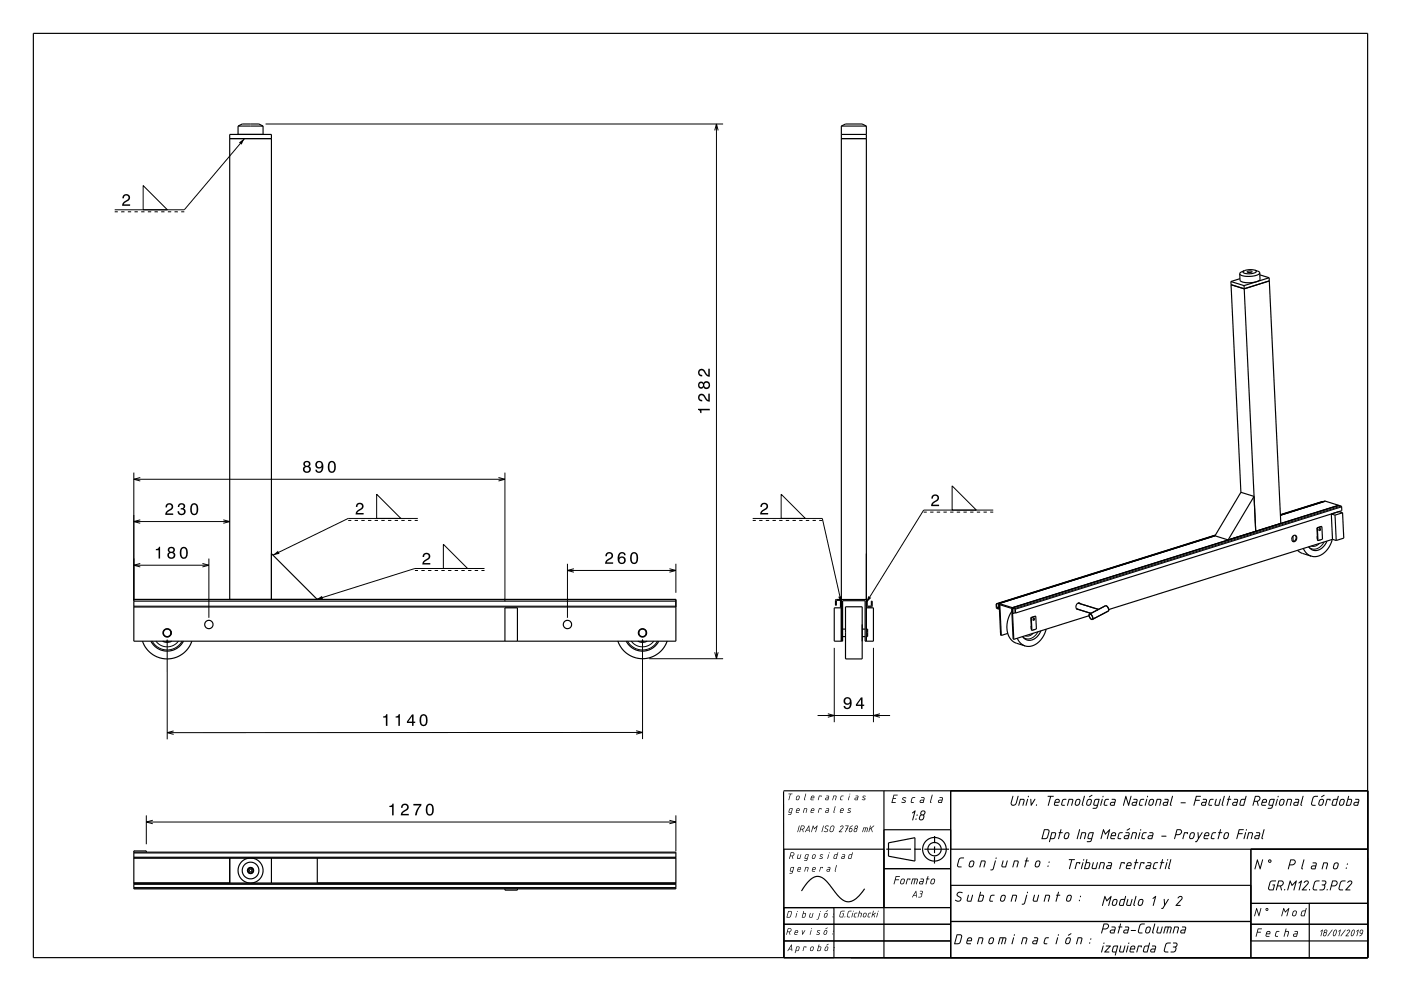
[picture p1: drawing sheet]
<svg xmlns="http://www.w3.org/2000/svg" width="420mm" height="297mm" viewBox="0 0 420 297" stroke-linecap="round" stroke-linejoin="round" font-family="sans-serif">
<g fill="none" stroke="#000" stroke-width=".35">
<path d="M10 10h400v277h-400zM71.4 37.8l1.2-.6h5l1.3 .6M71.4 37.8h7.5M71.4 37.8v2.5M78.9 37.8v2.5M252.2 37.8l1.3-.6h5l1.2 .6M252.2 37.8h7.5M252.2 37.8v154.4M259.7 37.8v154.4M68.9 41.5h12.5M252.2 41.5h7.5M252.2 40.3h7.5"/>
<path d="M369 84.4l3 63.1M369 84.4l4 1.2M369.1 85.3l3.9 1.3M371.7 83.5l-2.7 .9M373 85.6v1M373 86.6l3.4 72.6M373.1 81.1l-1.1 .5-.3 .4M373.9 81.4l.2-.1a.97 .97 0 0 1 1.3 .1l-.9 .3zM376.1 81l-1.6-.2-1.4 .3M376.1 81h.1a.46 .46 0 0 1 .4 .5 .46 .46 0 0 1-.7 .3l-.2 .1a2.74 2.74 0 0 1-3.1-.5l.5-.3M376.1 81l1.2 .4 .3 .4M377.6 81.8l.1 2-.9 .6a6.5 6.5 0 0 1-5-.3l-.1-2.1"/>
<path d="M377.6 81.8l-.2 .4-.9 .4a5.9 5.9 0 0 1-4.8-.5v-.1M377.7 82.4l2.8 .8M380.5 83.2l3.5 73.7M380.5 83.2l-7.5 2.4M380.5 84.2l-7.5 2.4M372 147.5l4 1.3-7.8 13-4-1.2M372 147.5l-7.8 13.1M394.8 158.2h.1M394.8 158.2l.3 3.8M394.9 158.2l.2 3.8M395.7 158.4l-.2 .6M396.3 157.8l-1.4 .4"/>
<path d="M396.3 157.8l-1.5 .4M396.3 157.8l.2 3.8-1.4 .4M396.6 150.3v.1M396.6 150.3l-12.8 3.9M397.3 150.2l4 1.3M397.3 150.2l-13.4 4.2M397.3 150.2l-13.4 4.1M399.1 154l1.1 .4M399.1 154l.4 7.6M400.2 154.4l.4 7.6M401.4 153.3h.1M401.4 153.3l1.1 .4"/>
<path d="M401.4 153.3l-2.3 .7M402.5 153.7l.3 7.6-2.2 .7M402.5 153.7l-2.3 .7M40.1 179.7h162.5v12.5h-162.5zM68.9 179.7v-139.4h12.5v139.4M81.4 165.9l13.7 13.8M252.2 179.7h7.8l.1 2 1.1-.2v-1.3h.3l-.1 1.6-1.4 .1-.3-.2M252.2 179.9l-.2-.2h-1.3l-.2 .2v1.5h.2l.1-1.5 1.2 .1v1.9h.2M364.2 160.6l-64.7 20.3M364.4 160.4l-65.8 20.6M387.6 160.6l.1 1.7M387.6 160.6a.79 .79 0 0 1 1.1 .2 .79 .79 0 0 1-.2 1.1 .76 .76 0 0 1-1.1 .2 .76 .76 0 0 1 0-1.1z"/>
<path d="M388.2 160.4l.3 .5a1.15 1.15 0 0 1-.9 1.4M389 164.9l1.3 .9 2.8 .9M390.7 164.4l1 1.4 1.4 .9M394.9 160.7l.1 .8M395.8 161.8l-.3 .1M397.8 162.2a3.5 3.5 0 0 1-4.5 2.6l-1-.9M399.4 161.7a5.9 5.9 0 0 1-6.1 5h-.2M399.5 161.6l-67.1 21.1M399.5 161.6l1.1 .4M40.1 181.9h162.5M40.1 180.2h162.5M42.7 192.2a7.8 7.8 0 0 0 7.4 5.3 7.8 7.8 0 0 0 7.4-5.3"/>
<path d="M45.2 192.2a5.5 5.5 0 0 0 9.8 0M48.8 192.2l1.4 .3 1.3-.3M49 189.1v1.1M49.6 190.8h1.1M49.8 192.2h.7M51.2 189.1v1.1M151.4 192.2v-10h3.7v10M185.2 192.1a7.8 7.8 0 0 0 7.4 5.3 7.8 7.8 0 0 0 7.4-5.3M187.7 192.2a5.5 5.5 0 0 0 9.8 0M191.2 192.2l1.5 .3 1.3-.3M191.5 189.1v1.1M192.1 190.8h1.1"/>
<path d="M192.3 192.2h.7M193.7 189.1v1.1M252.2 182.2h-2.1v10h2.5v-12.2h6.7v12.2h2.5v-10h-2.1M252.6 190.8h.9M252.6 188.5h.9M253.5 181.8h5v15.7h-5zM258.5 190.8h.8M258.5 188.5h.8M259.7 188.5h.4v2.3h-.4M298.6 181l.1 1.3 .8 .3M298.6 181h.2M298.8 181v1.1l.6 .2"/>
<path d="M299.4 180.8v1.5M299.4 180.8l64.9-20.3-65.5 20.5M299.4 180.8l.1 .1M299.4 182.3h.1M299.5 180.9l.5 9.5h.2M299.5 180.9l4 1.2M299.6 182.4l-.1 .2M299.6 182.5l-.1 .1M300.2 190.4l-.5-9.2 3.6 1.1 .4 9.3h.2M302.1 189.8l-1.9 .6M303.3 183.2a6.8 6.8 0 0 0 .4 9.1l3.6 1.3M303.5 182.1l97.9-30.6 .8 .3 .1 1.2-97.8 30.7"/>
<path d="M303.5 182.1l.4 9.5M303.5 182.3l.1-.1 .7 .2 .2 1.3M303.6 183.8l.1 .1M303.7 182.4h.1M303.7 182.4v1.5M303.7 182.4l.6 .2v1.1M304.3 183.7h.2M304.3 183.7l-.6 .2M305 191.3l.9 1.4 1.4 .9M309 185.1h.2M309 185.1l.3 3.8M309.2 187.6v.9"/>
<path d="M309.2 185.1l.1 3.8M309.9 185.3l-.2 .6M310 188.7l-.2 .1M310.5 184.7l-1.3 .4M310.5 184.7l-1.5 .4M310.5 184.7l.2 3.8-1.4 .4M312 189.1a3.5 3.5 0 0 1-4.5 2.5l-.9-.8M313.6 188.6a5.9 5.9 0 0 1-6 5h-.3M322.8 182.5l4.2 1.3M323.1 182.6h-.2M323.2 180.7l6.1 1.9M323.5 180.7l.2 .2"/>
<path d="M323.9 181v-.1a.98 .98 0 0 0-1.2 .4 .98 .98 0 0 0 .2 1.3h.4M326.5 184.5l-22.6 7.1M326.6 184l.5 .2a1.22 1.22 0 0 1 .4 1.4M326.6 184a1.14 1.14 0 0 0 .9 1.6M329.3 182.7l2.1-1.1 .4 .1a1.21 1.21 0 0 1 .4 1.4l-4.7 2.5M329.3 182.7l-2.7 1.3M234.9 237.2l.1 49.8v-32.5h30M234.9 237h175.1M265 237v50M285 237v50M40.1 255.4h162.5v11h-162.5v-11.4h3.8v.4M40.1 257.1h162.5"/>
<path d="M68.9 257.1v7.5M81.4 257.1v7.5M95.1 257.1v7.5M265 248.7h20M265.7 254.5h7.4M274.1 254.5h2M274.3 258.1l-7.9-1.5v-4l7.9-1.5v7M277.1 254.5h7.4M280.2 256.7l-.1 2.1M280.2 253.7v2M280.2 250.6v2.1M285 254.5h125"/>
<path d="M375 254.5v32.5M40.1 264.6h162.5M40.1 264.9h162.5M40.1 266.1h162.5M74.7 261.1h.1M74.7 260.7v.4M74.8 261.1l.3 .2M74.8 260.7h-.1M75.1 261.3h.1M75.1 260.5l-.3 .2M75.1 260.5h.1M75.1 260.9h.1"/>
<path d="M75.1 260.5l.4 .2M75.5 261.1l-.4 .2M75.5 260.7h.1M75.5 261.1h.1M75.5 260.7v.4M151.4 266.4v.4h3.7v-.4M235 277h50M235 272h50M250 272v15M259.2 266.4a7.1 7.1 0 0 1-4.9 3.9 5 5 0 0 1-3.8-2.8l-.7-.8a9.5 9.5 0 0 0-4-4 4 4 0 0 0-4 2.1l-1.5 2.2M265 260.3h20M285 276.2h90"/>
<path d="M285 265.3h90M375 277h35M375 270.7h35M392.5 270.7v16.3M235 282h50M375 282h35"/>
<circle cx="395.7" cy="158.8" r=".27"/>
<circle cx="50.1" cy="189.7" r="1.12"/>
<circle cx="50.1" cy="189.7" r="1.25"/>
<circle cx="62.6" cy="187.2" r="1.25"/>
<circle cx="170.1" cy="187.2" r="1.25"/>
<circle cx="192.6" cy="189.7" r="1.25"/>
<circle cx="192.6" cy="189.7" r="1.12"/>
<circle cx="309.9" cy="185.7" r=".27"/>
<circle cx="280.1" cy="254.5" r="3.5"/>
<circle cx="280.2" cy="254.5" r="2"/>
<circle cx="75.1" cy="260.9" r=".81"/>
<circle cx="75.1" cy="260.9" r=".94"/>
<circle cx="75.1" cy="260.9" r="3.8"/>
<circle cx="75.1" cy="260.9" r="2.5"/>
</g>
<g fill="none" stroke="#000" stroke-width=".3">
<path d="M79.6 37.2h137.2M214.3 39.1l.5-1.9 .5 1.9M214.8 37.2v160.2M42.9 55.6l7.3 7.3h-7.3zM73.3 41.5l-18 21.4h-20.9M34.4 63.5h.9M36.3 63.5h1M38.3 63.5h1M40.3 63.5h1M42.3 63.5h1M44.3 63.5h1M46.3 63.5h1"/>
<path d="M48.3 63.5h1M50.3 63.5h1M52.3 63.5h1M54.3 63.5h1M40.1 141.6v38.3M40.1 143.6h111.3M40.1 156.3h28.8M42 143.1l-1.9 .5 1.9 .6M42 155.8l-1.9 .5 1.9 .5M66.9 155.8l2 .5-2 .5M104.4 156h.9M106.3 156h1"/>
<path d="M108.3 156h1M110.3 156h1M112.3 156h1M112.9 148.1l7.3 7.3h-7.3zM114.3 156h1M116.3 156h1M118.3 156h1M120.3 156h1M122.3 156h1M124.3 156h1M125.3 155.4h-20.9l-22.6 11M149.4 143.1l2 .5-2 .6"/>
<path d="M151.4 141.6v38.6M225.7 155.4h20.8l5.7 25.2M225.7 156h.9M227.6 156h1M229.6 156h1M231.6 156h1M233.6 156h1M234.2 148.1l7.2 7.3h-7.2zM235.6 156h1M237.6 156h1M239.6 156h1M241.6 156h1"/>
<path d="M243.6 156h1M245.6 156h.9M276.9 153.5h.9M278.8 153.5h1M280.8 153.5h1M282.8 153.5h1M284.8 153.5h1M285.4 145.6l7.3 7.3h-7.3zM286.8 153.5h1M288.8 153.5h1M290.8 153.5h1M292.8 153.5h1"/>
<path d="M294.8 153.5h1M296.8 153.5h1M297.8 152.9h-20.9l-17.2 27.7M401.4 151.5l-97.8 30.7M402.1 151.7l-97.8 30.7M402.2 151.9l-97.8 30.7M40.1 169.4h22.5M42 168.9l-1.9 .5 1.9 .5M60.7 168.9l1.9 .5-1.9 .5M62.6 167.4v17.8M124.4 171h.9M126.3 171h1"/>
<path d="M128.3 171h1M130.3 171h1M132.3 171h1M132.9 163.1l7.3 7.3h-7.3zM134.3 171h1M136.3 171h1M138.3 171h1M140.3 171h1M142.3 171h1M144.3 171h1M145.3 170.4h-20.9l-29.6 9.3M170.1 169v16.2"/>
<path d="M170.1 171h32.5M172 170.4l-1.9 .6 1.9 .5M200.7 170.4l1.9 .6-1.9 .5M202.6 169v8.7M395.5 162.9a2.3 2.3 0 0 1-2.4 .7M396.9 162.4a2.93 2.93 0 0 1-4.4 1.7l-.2-.2M40.1 181.7h162.5M45.6 192.2a5.1 5.1 0 0 0 9 0M46.7 192.2a4.2 4.2 0 0 0 6.8 0M50.1 191.7v29.9M188.1 192.2a5.1 5.1 0 0 0 9 0M189.2 192.2a4.2 4.2 0 0 0 6.8 0"/>
<path d="M192.6 191.6v29.9M194.6 197.4h22.2M214.3 195.5l.5 1.9 .5-1.9M250.1 194.2v22.2M261.8 194.2v22.2M299.4 181.9l-.6 .2M299.4 182.3h.1M299.5 182l-.6 .2M303.8 182.4h-.2M309.8 189.8a2.29 2.29 0 0 1-2.5 .7M311.2 189.3a2.94 2.94 0 0 1-4.3 1.8l-.3-.3M52.1 219.1l-2 .5 2 .5"/>
<path d="M190.7 219l1.9 .5-1.9 .5M192.6 219.5l-142.5 .1M245.1 214.4h21.7M248.2 213.9l1.9 .5-1.9 .6M263.8 213.9l-2 .5 2 .6M40.1 255.6h162.5M40.1 256.9h162.5M43.9 244.4v8.6M43.9 246.4h158.7M45.8 245.8l-1.9 .6 1.9 .5M200.7 245.8l1.9 .6-1.9 .5M202.6 244.4v10.7"/>
<path d="M40.1 265h162.5M40.1 266h162.5"/>
<circle cx="75.1" cy="260.9" r=".76"/>
</g>
<g fill="#000">
<path d="M71.6 42.7l1.7-1.2-.9 1.8z" fill-rule="evenodd"/>
<path d="M37 58.5a1.18 1.18 0 0 1 1.9 .3 1.18 1.18 0 0 1-.9 1.7l-.9 .7h1.9v.5h-2.4a2.76 2.76 0 0 1 1.8-2.1 .7 .7 0 0 0-.5-1 .7 .7 0 0 0-.8 .8h-.4z" fill-rule="evenodd"/>
<path d="M91.2 138.4l-.2 .3a.8 .8 0 0 0 .4 1 1.09 1.09 0 0 0-.2 1.7 1.09 1.09 0 0 0 1.6 0 1.09 1.09 0 0 0-.2-1.7 .95 .95 0 0 0 .3-1.3 .95 .95 0 0 0-1.3-.2zM91.3 140.7a.71 .71 0 0 1 1.4 0 .71 .71 0 0 1-1.4 0zM91.4 139.1a.6 .6 0 0 1 1.2 0 .6 .6 0 0 1-1.2 0zM94.8 138.4a1.15 1.15 0 0 0 0 1.7 1.15 1.15 0 0 0 1.7 0 1.03 1.03 0 0 1-.9 1.2l-.4-.1-.2-.4h-.5a1.23 1.23 0 0 0 1.5 .9 1.23 1.23 0 0 0 .9-1.5 1.42 1.42 0 0 0-.3-1.7 1.42 1.42 0 0 0-1.8-.1zM95 139.3a.75 .75 0 0 1 1.5 0 .75 .75 0 0 1-1.5 0zM98.6 138.6a2.02 2.02 0 0 0 .9 3.1 2.03 2.03 0 0 0 .9-3.1 1.11 1.11 0 0 0-1.8 0zM99.1 138.6h.7a2.38 2.38 0 0 1 0 2.6h-.7a2.37 2.37 0 0 1 0-2.6z" fill-rule="evenodd"/>
<path d="M209.3 122.5v.4a.77 .77 0 0 1 .6 .9h.4v-.8h2.5v-.5zM209.5 118.3a1.2 1.2 0 0 0-.1 1.3 1.2 1.2 0 0 0 1.1 .7v-.5a.7 .7 0 0 1-.8-.5 .7 .7 0 0 1 .5-.8 .7 .7 0 0 1 .8 .5l.2 .3a1.63 1.63 0 0 0 1.6 1.1v-2.4h-.5v1.9l-.4-.3-1-1.4a1.1 1.1 0 0 0-1.4 .1zM209.5 114.6a1 1 0 0 0-.1 1.5 1 1 0 0 0 1.5-.1 1.09 1.09 0 0 0 1.6 .2 1.09 1.09 0 0 0 0-1.6 1.09 1.09 0 0 0-1.6 .2l-.7-.5zM211.1 115.4a.71 .71 0 0 1 1.4 0 .71 .71 0 0 1-1.4 0zM209.6 115.4a.6 .6 0 0 1 1.2 0 .6 .6 0 0 1-1.2 0zM209.5 110.8a1.2 1.2 0 0 0-.1 1.4 1.2 1.2 0 0 0 1.1 .6v-.4a.7 .7 0 0 1-.8-.5 .7 .7 0 0 1 .5-.9 .7 .7 0 0 1 .8 .5l.2 .3a1.63 1.63 0 0 0 1.6 1.1v-2.4h-.5v1.9l-.4-.3-1-1.4a1.1 1.1 0 0 0-1.4 .1z" fill-rule="evenodd"/>
<path d="M49.9 151.1l-.3 1h.5a.71 .71 0 0 1 .5-.9 .71 .71 0 0 1 .8 .5 .71 .71 0 0 1-.5 .9l-.3 .1a1.63 1.63 0 0 0-1.1 1.6h2.4v-.4h-1.9l.9-.8a1.17 1.17 0 0 0 .9-1.7 1.17 1.17 0 0 0-1.9-.3zM53.6 151.1l-.3 .8h.4a.62 .62 0 0 1 .4-.7 .62 .62 0 0 1 .8 .2 .62 .62 0 0 1-.2 .9h-.5v.4a.74 .74 0 0 1 .9 .6 .74 .74 0 0 1-.7 .8 .74 .74 0 0 1-.7-.9h-.5a1.18 1.18 0 0 0 1.5 1.2 1.18 1.18 0 0 0 .6-1.8l-.2-.2a1.01 1.01 0 0 0 0-1.5 1.01 1.01 0 0 0-1.5 .2zM57.3 151.2a2.01 2.01 0 0 0 .9 3.2 2.03 2.03 0 0 0 .9-3.2 1.11 1.11 0 0 0-1.8 0zM57.9 151.3h.7a2.38 2.38 0 0 1 0 2.6h-.7a2.37 2.37 0 0 1 0-2.6z" fill-rule="evenodd"/>
<path d="M107 151a1.18 1.18 0 0 1 1.9 .3 1.18 1.18 0 0 1-.9 1.7l-.9 .7h1.9v.5h-2.4a2.76 2.76 0 0 1 1.8-2.1 .69 .69 0 0 0-.5-1 .69 .69 0 0 0-.8 .8h-.4z" fill-rule="evenodd"/>
<path d="M228.3 151a1.18 1.18 0 0 1 1.9 .3 1.18 1.18 0 0 1-1 1.7l-.8 .7h1.9v.5h-2.4a2.76 2.76 0 0 1 1.8-2.1 .69 .69 0 0 0-.5-1 .69 .69 0 0 0-.8 .8h-.4z" fill-rule="evenodd"/>
<path d="M279.5 148.5a1.18 1.18 0 0 1 1.9 .3 1.18 1.18 0 0 1-.9 1.7l-.9 .7h1.9v.5h-2.4a2.76 2.76 0 0 1 1.8-2.1 .7 .7 0 0 0-.5-1 .7 .7 0 0 0-.7 .8h-.5z" fill-rule="evenodd"/>
<path d="M46.7 164.5v.4h.8v2.5h.5v-3.5h-.3a.77 .77 0 0 1-1 .6zM50.6 164.1l-.2 .3a.8 .8 0 0 0 .3 1.1 1.09 1.09 0 0 0-.1 1.6 1.09 1.09 0 0 0 1.6 0 1.09 1.09 0 0 0-.2-1.6 .95 .95 0 0 0 .3-1.3 .95 .95 0 0 0-1.4-.3zM50.6 166.4a.75 .75 0 0 1 1.5 0 .75 .75 0 0 1-1.5 0zM50.8 164.8a.59 .59 0 0 1 1.1 0 .59 .59 0 0 1-1.1 0zM54.2 164.3a2.02 2.02 0 0 0 .9 3.2 2.03 2.03 0 0 0 .9-3.2 1.11 1.11 0 0 0-1.8 0zM54.8 164.4h.6a2.38 2.38 0 0 1 0 2.6h-.6a2.36 2.36 0 0 1 0-2.6z" fill-rule="evenodd"/>
<path d="M81.8 166.4l1.5-1.3 .5 .9z" fill-rule="evenodd"/>
<path d="M94.8 179.7l1.7-1.1 .3 1z" fill-rule="evenodd"/>
<path d="M127 166a1.18 1.18 0 0 1 1.9 .3 1.18 1.18 0 0 1-.9 1.7l-.9 .7h1.9v.5h-2.4a2.76 2.76 0 0 1 1.8-2.1 .69 .69 0 0 0-.5-1 .69 .69 0 0 0-.8 .8h-.4z" fill-rule="evenodd"/>
<path d="M181.8 165.8l-.3 .9h.4a.7 .7 0 0 1 .6-.8 .7 .7 0 0 1 .8 .5 .7 .7 0 0 1-.5 .8l-.3 .2a1.64 1.64 0 0 0-1.1 1.6h2.4v-.5h-1.9l.9-.8a1.17 1.17 0 0 0 .9-1.6 1.17 1.17 0 0 0-1.9-.3zM185.7 165.7a2.4 2.4 0 0 0 .2 3.3 1.16 1.16 0 0 0 1.5-.4 1.16 1.16 0 0 0-.2-1.5 1.16 1.16 0 0 0-1.6 0 1.03 1.03 0 0 1 .9-1.3l.4 .2 .2 .4h.5a1.11 1.11 0 0 0-.8-.9 1.11 1.11 0 0 0-1.1 .2zM185.6 167.9a.75 .75 0 0 1 1.5 0 .75 .75 0 0 1-1.5 0zM189.2 165.9a2.02 2.02 0 0 0 .9 3.2 2.03 2.03 0 0 0 .9-3.2 1.11 1.11 0 0 0-1.8 0zM189.8 166h.6a2.38 2.38 0 0 1 0 2.6h-.6a2.37 2.37 0 0 1 0-2.6z" fill-rule="evenodd"/>
<path d="M251.3 178.9l1-.3-.1 2z" fill-rule="evenodd"/>
<path d="M260.3 178.6l.9 .6-1.5 1.4z" fill-rule="evenodd"/>
<path d="M114.9 214.7v.4h.8v2.4h.4v-3.5h-.3a.77 .77 0 0 1-.9 .7zM118.6 214.7v.4h.8v2.4h.5v-3.5h-.4a.77 .77 0 0 1-.9 .7zM123.5 214.1l-1.5 2.1v.5h1.5v.8h.5v-.8h.5v-.4h-.5v-2.2zM123.5 214.7v1.6h-1.1zM126.1 214.5a2.02 2.02 0 0 0 .9 3.1 2.03 2.03 0 0 0 .9-3.1 1.11 1.11 0 0 0-1.8 0zM126.6 214.5h.7a2.37 2.37 0 0 1 0 2.6h-.7a2.38 2.38 0 0 1 0-2.6z" fill-rule="evenodd"/>
<path d="M253.2 209.2a1.15 1.15 0 0 0 0 1.7 1.15 1.15 0 0 0 1.6 0 1.03 1.03 0 0 1-.8 1.2l-.5-.1-.1-.4h-.5a1.23 1.23 0 0 0 1.5 .9 1.23 1.23 0 0 0 .9-1.5 1.42 1.42 0 0 0-.4-1.7 1.42 1.42 0 0 0-1.7-.1zM253.4 210.1a.74 .74 0 0 1 1.4 0 .74 .74 0 0 1-1.4 0zM258.1 209l-1.5 2.1v.5h1.5v.8h.5v-.8h.5v-.4h-.5v-2.2zM258.1 209.6v1.6h-1.1z" fill-rule="evenodd"/>
<path d="M236.4 237.9h1.2l-.6 .1-.5 1.8 .3-1.8zM238.9 238.6l.5-.2 .3 .3-.1 .8-.3 .3h-.5l-.2-.2zM239 238.7l-.2 .7 .2 .2 .3-.1 .2-.6-.1-.3zM241.5 237.8l.2 .2-.4 1.8-.3-.2zM243.4 238.7l-.1 .3h.6v-.3zM243.3 238.6l.5-.2 .3 .3v.5h-.9v.3l.7 .1v.2l-.9-.2zM245.5 238.5l.8 .1-.1 .2-.1-.2h-.4l-.4 1.2zM247.7 238.5l.8 .1-.2 1.2-.9-.2 .2-.5 .7-.1v-.3zM247.6 239.3v.3h.5l.1-.4zM249.9 238.5l.9 .1-.3 1.2-.2-.1 .2-1.1h-.5l-.3 1.2h-.2zM252.2 238.5h.7l-.7 .3-.2 .7 .5 .1v.2l-.7-.2zM254.6 238.5l.1 .1-.4 1.2zM254.7 238a.13 .13 0 0 1 .2 0 .13 .13 0 0 1-.2 0zM256.5 238.5l.8 .1-.2 1.2h-.7l-.2-.2 .2-.5 .7-.1v-.3zM256.4 239.3v.3h.5l.1-.4zM258.7 238.6h.8l-.7 .2 .6 .5-.3 .5-.7-.1 .8-.2-.6-.5z" fill-rule="evenodd"/>
<path d="M267.9 238.2l1.2 .1-1 .1-.2 .8 .7 .1-.8 .1-.3 1h1v.2l-1.2 .1zM270.6 239.1l.5-.2 .6 .2-1 .2 .8 .7-.3 .6-1-.1 .1-.2 .8 .1 .2-.2-.8-.6zM273.4 239h1l-.9 .4-.2 .9 .6 .1v.3l-.6-.1-.3-.2zM276.2 238.9h.7l.3 .3-.4 1.5-.8-.1-.3-.2 .2-.6 1-.1v-.5h-.7zM276 240v.4h.7l.1-.5zM279.4 238.2l.2 .1-.5 2 .1 .3-.1 .1-.3-.4zM281.7 238.9h.7l.3 .3-.4 1.5-.8-.1-.3-.2 .2-.6 1-.1v-.5l-.7-.1zM281.5 240v.4h.7l.1-.5z" fill-rule="evenodd"/>
<path d="M116.7 241.5v.4h.8v2.5h.5v-3.6h-.3a.77 .77 0 0 1-1 .7zM120.5 241.2l-.3 .9h.5a.7 .7 0 0 1 .5-.8 .7 .7 0 0 1 .8 .5 .7 .7 0 0 1-.4 .8l-.3 .2a1.63 1.63 0 0 0-1.2 1.6h2.4v-.5h-1.9l.9-.8a1.17 1.17 0 0 0 .9-1.6 1.17 1.17 0 0 0-1.9-.3zM123.9 240.9v.5h1.9a5.2 5.2 0 0 0-1.4 3h.5a5.3 5.3 0 0 1 1.4-3v-.5zM127.9 241.3a2.02 2.02 0 0 0 .9 3.2 2.04 2.04 0 0 0 .9-3.2 1.11 1.11 0 0 0-1.8 0zM128.5 241.3h.7a2.38 2.38 0 0 1 0 2.7h-.7a2.38 2.38 0 0 1 0-2.7z" fill-rule="evenodd"/>
<path d="M236.7 242.4l1-.1-.5 1.8-.9 .1v-.2h.7l.1-.4-.7-.2zM236.8 242.5l-.2 .8 .6 .1 .2-1zM239 242.5l-.1 .3h.6v-.3zM238.9 242.4l.5-.2 .3 .2v.6h-.9v.2l.7 .2v.2l-.9-.1zM241.1 242.3l.9 .1-.3 1.2v-1.2h-.5l-.3 1.2h-.2zM243.4 242.5l-.1 .3h.6v-.3zM243.3 242.4l.5-.2 .3 .3v.5h-.9v.3l.7 .1v.2l-.9-.1zM245.5 242.3l.8 .1-.1 .2-.1-.2h-.4l-.4 1.2zM247.7 242.3l.8 .1-.2 1.2-.9-.2 .2-.5 .7-.1v-.3zM247.6 243.1v.3h.5l.1-.4zM250.3 241.7h.2l-.4 1.9-.3-.2zM252.3 242.5l-.2 .3h.6v-.3zM252.1 242.4l.5-.2 .3 .2v.6h-.9v.3l.7 .1v.2l-.9-.1zM254.3 242.4l.3-.2 .6 .2-.8 .2 .6 .5-.2 .5-.8-.1 .8-.2-.6-.5z" fill-rule="evenodd"/>
<path d="M237.1 255.5l.7-.1 .3 .4-.1 .5-.4 .3 .1 .8-.3-.8h-.4l-.2 .8h-.2zM237.2 255.6l-.2 .8h.7l.2-.6zM239.2 256.1h.2l-.1 1.1h.4l.3-1.1h.2l-.4 1.3-.9-.2zM241.5 256.1h1l-.5 1.7-.9 .2v-.2h.7l.1-.4-.7-.2zM241.6 256.3l-.2 .8 .6 .1 .2-1zM243.7 256.2l.6-.2 .2 .3-.1 .8-.4 .3-.6-.2zM243.8 256.3l-.2 .7 .2 .2 .4-.1 .1-.7-.2-.2zM245.9 256.1l.9 .1-.8 .2 .6 .5-.2 .5-.8-.1 .8-.2-.6-.5zM248.4 256.1h.1l-.4 1.3zM248.5 255.6a.13 .13 0 0 1 .2 0 .13 .13 0 0 1-.2 0zM250.1 256.2l.8-.2 .2-.5h.2l-.6 1.9-.8-.2zM250.3 256.3l-.2 .9h.5l.3-1zM252.5 256.1l.6-.1 .3 .2-.3 1.2-.9-.2 .2-.5 .7-.1v-.3zM252.5 256.9l-.1 .3h.5l.1-.4zM254.5 256.2l.9-.2 .1-.5h.2l-.6 1.9-.8-.2zM254.7 256.3l-.2 .8 .5 .1 .3-1z" fill-rule="evenodd"/>
<path d="M237.1 260l1-.1-.5 1.8-.9 .1v-.2h.7l.1-.4-.7-.2zM237.2 260.1l-.2 .8 .6 .1 .2-1zM239.4 260.1l-.1 .3h.6v-.3zM239.3 260l.5-.2 .3 .3v.5h-.9v.3l.7 .1v.2h-.7l-.2-.2zM241.5 259.8l.9 .2-.3 1.2v-1.2h-.5l-.3 1.2h-.2zM243.8 260.1l-.1 .3h.6v-.3zM243.7 260l.5-.2 .3 .2v.6h-.9v.3l.7 .1v.2l-.9-.2zM245.9 259.9h.8l-.1 .3-.5-.2-.4 1.2zM248.1 259.9l.8 .1-.2 1.2h-.7l-.2-.2 .2-.5 .7-.1v-.3zM248 260.7v.3h.5l.1-.4zM250.7 259.3h.2l-.4 1.9-.3-.2z" fill-rule="evenodd"/>
<path d="M239.6 247.4l.1 .1-.6 1.9zM240.2 247.4h.7l.3 .4-.1 .5-.4 .3 .1 .8-.3-.8h-.4l-.3 .8-.1-.1zM240.3 247.6l-.2 .8 .7-.1 .2-.6zM242.4 247.8l-.5 .9h.6zM242.4 247.4l.2 .1 .1 1.9-.1-.1-.1-.4h-.7l-.4 .5zM243.7 247.4l.5 .8 .9-.8-.5 2-.2-.1 .4-1.4-.7 .6-.3-.7-.4 1.5h-.2zM246.8 247.4l.2 .1-.6 1.9zM247.5 247.6l.4-.2 .6 .2h-.7l-.3 .2v.3l.8 .6-.2 .5-.4 .2-.7-.3 .7 .1 .3-.3v-.3l-.7-.4zM249.3 247.7l-.4 1.2 .3 .3 .5-.3 .3-1-.2-.3zM249.1 247.6l.7-.2 .4 .5-.3 1.1-.7 .4-.5-.5zM252 247.6l.6-.2 .3 .3-.1 .4-1 1.1 .7 .2h-1l1.2-1.5-.3-.3-.5 .3zM253.4 247.4l1 .1-.4 .8 .2 .2h-.3l-.5 .9 .3-.9-.1-.1 .2-.1 .4-.7h-.7zM254.8 248.4l-.1 .6 .4 .2 .3-.7zM254.9 247.7l.8-.3-.8 .7 .5 .2 .2 .3-.3 .6-.5 .2-.3-.5zM256.4 247.5l.6-.1 .2 .4-.3 .5v.8l-.6 .3-.4-.4zM256.3 248.5l-.2 .6 .4 .1 .3-.7zM256.4 247.9a.33 .33 0 0 0 .6 0 .33 .33 0 0 0-.6 0zM258.8 248l1.3 .1-.2 1.3-.2-.1 .2-1.1h-.3l-.4 1.2 .2-1.2h-.4l-.3 1.1h-.2zM260.9 247.4l.1 .1-.2 .8 1.3-.9-.8 .8 .3 1.2-.5-1-.4 .3-.2 .7-.1-.1z" fill-rule="evenodd"/>
<path d="M273.4 243.5l1.1-.6-.9 3-.1-.2 .6-2.3-.5 .4zM274.4 245.5a.2 .2 0 0 1 .4 0 .2 .2 0 0 1-.4 0zM274.8 244.3a.2 .2 0 0 1 .4 0 .2 .2 0 0 1-.4 0zM276.1 243.1l.9-.2 .5 .6-.5 .8 .1 .4-.2 .8-.8 .4-.5-.2-.1-.4 .5-1.1-.1-.5zM276 244.5l-.2 .7a.48 .48 0 0 0 .5 .4 .48 .48 0 0 0 .4-.5l.1-.4a.42 .42 0 0 0-.3-.4 .42 .42 0 0 0-.5 .2zM276.1 243.6a.5 .5 0 0 0 1 0 .5 .5 0 0 0-1 0z" fill-rule="evenodd"/>
<path d="M287.6 257.2l.5-.2 .9 .1-.1 .2h-.9l-.4 .4-.4 1.7 .2 .3h.8v.3l-.9-.1-.4-.4zM290.8 258.1l.8-.2 .5 .3-.2 1.2-.5 .5-.6 .1-.4-.4zM291 258.3l-.3 1a.48 .48 0 0 0 .5 .4 .48 .48 0 0 0 .4-.5l.2-.7a.42 .42 0 0 0-.3-.4 .42 .42 0 0 0-.5 .2zM294.1 257.9h1l.4 .2-.4 1.9-.3-.2 .4-1.4-.2-.2h-.7l-.4 1.7h-.3zM298.3 257.9l.3 .1-.7 2.4-.4 .4-.5 .1-.1-.3 .7-.3zM298.5 257.2a.19 .19 0 0 1 .3 0 .19 .19 0 0 1-.3 0zM300.6 257.9l.3 .1-.4 1.4 .2 .3h.7l.4-1.7 .3-.1-.6 2-.9 .1-.4-.3zM304 257.9h1l.4 .2-.4 1.9-.3-.2 .4-1.4-.2-.2h-.7l-.4 1.7h-.3zM307.8 257l.3 .1-.2 .8 .6 .1-.7 .2-.6 1.8-.2-.2 .5-1.6-.3-.2 .4-.1zM310.6 258.1l.8-.2 .5 .4-.2 1.1-.5 .5h-.7l-.3-.3zM310.8 258.3l-.3 1a.48 .48 0 0 0 .5 .4 .48 .48 0 0 0 .4-.5l.2-.7a.42 .42 0 0 0-.3-.4 .42 .42 0 0 0-.5 .2zM314 259.6a.2 .2 0 0 1 .4 0 .2 .2 0 0 1-.4 0zM314.3 258.4a.2 .2 0 0 1 .4 0 .2 .2 0 0 1-.4 0z" fill-rule="evenodd"/>
<path d="M303.6 238.5l.2 .2-.5 2.1 .4 .4 .8-.4 .6-2.2h.3l-.7 2.3-.9 .6-.6-.2-.2-.5zM305.8 239.4h1l.3 .3-.4 1.8-.2-.2 .4-1.4-.3-.2h-.6l-.5 1.7h-.2zM308 239.4l.2 .2-.6 1.9zM308.1 238.8a.2 .2 0 0 1 .4 0 .2 .2 0 0 1-.4 0zM308.9 239.5h.3l.1 1.4 .8-1.5 .3 .1-1.2 2-.2-.1zM310.6 241.3a.19 .19 0 0 1 .3 0 .19 .19 0 0 1-.3 0zM314.1 238.5l1.8 .2-.8 .1-.8 2.7-.2-.2 .7-2.5h-.7zM316.6 239.9l-.2 .4h.9l.1-.3a.43 .43 0 0 0-.3-.3 .43 .43 0 0 0-.5 .2zM316.4 239.7l.8-.3 .5 .4-.1 .8h-1.3v.3l.1 .3h.9v.3h-1l-.3-.3zM318.6 239.6l1.1-.1v.2h-.8l-.2 .3-.3 1.1 .8 .1-.1 .3h-.7l-.3-.3zM320.4 239.4h1l.3 .3-.4 1.8-.2-.2 .4-1.4-.3-.2h-.6l-.4 1.7h-.3zM322.6 239.7l.8-.3 .5 .4-.2 1.1-.5 .6h-.7l-.3-.4zM322.8 239.9l-.3 1a.48 .48 0 0 0 .5 .3 .48 .48 0 0 0 .4-.5l.2-.7a.42 .42 0 0 0-.3-.4 .42 .42 0 0 0-.5 .3zM325 238.6l.2 .1-.6 2.4 .2 .3-.2 .1-.3-.4zM326 239.7l.8-.3 .5 .4-.2 1.1-.5 .6h-.6l-.4-.4zM326.2 239.9l-.3 1a.48 .48 0 0 0 .5 .3 .48 .48 0 0 0 .5-.5l.1-.7a.42 .42 0 0 0-.3-.4 .42 .42 0 0 0-.5 .3zM326.5 238.7l1-.4-.8 .6zM328.2 239.6l1.3-.2 .2 .2-.8 2.5-.4 .3h-.9v-.3l1-.1 .2-.5h-.7l-.3-.3zM328.4 239.8l-.3 1.3 .8 .1 .4-1.5zM330.3 239.4l.3 .2-.7 1.9zM330.5 238.8a.2 .2 0 0 1 .4 0 .2 .2 0 0 1-.4 0zM331.3 239.6l1.1-.1v.2h-.8l-.2 .3-.2 1.1 .7 .1v.3h-.8l-.2-.3zM333.3 239.4h.9l.3 .3-.4 1.8h-1l-.4-.3 .3-.8 1.1-.1 .1-.5-.9-.1zM333.1 240.7v.5h.8l.1-.6zM337.4 238.5l.3 .1 .6 2.2 .6-2.2h.3l-.8 2.9-.2-.1-.7-2.2-.6 2.2h-.3zM339.8 239.4h.9l.3 .3-.4 1.8h-1l-.3-.3 .2-.8 1.1-.1 .1-.5-.9-.1zM339.7 240.7l-.1 .5h.8l.2-.6zM341.9 239.6l1.1-.1-.1 .2h-.7l-.2 .3-.3 1.1 .8 .1v.3h-.8l-.3-.3zM343.7 239.4l.2 .2-.6 1.9zM343.9 238.8a.19 .19 0 0 1 .3 0 .19 .19 0 0 1-.3 0zM344.7 239.6l.8-.2 .5 .4-.3 1.1-.5 .6h-.6l-.3-.4zM344.9 239.9l-.4 1a.48 .48 0 0 0 .6 .3 .48 .48 0 0 0 .4-.5l.2-.7a.42 .42 0 0 0-.4-.4 .42 .42 0 0 0-.4 .3zM346.8 239.4h1l.3 .3-.4 1.8-.2-.2 .4-1.4-.3-.2h-.6l-.4 1.7h-.3zM349.1 239.4h.9l.3 .3-.4 1.8h-1l-.3-.3 .2-.8 1.2-.1v-.5l-.8-.1zM349 240.7l-.1 .5h.8l.2-.6zM351.4 238.5l.2 .2-.6 2.4 .2 .3-.2 .1-.3-.4zM354 240.5l1.3-.1 .2 .2-1.4 .1zM358.6 238.5l1.4 .2-1.2 .1-.3 .9h1.1l.1 .2-1.3 .1-.5 1.5-.1-.2zM360.6 239.4h.9l.3 .3-.4 1.8h-1l-.3-.3 .2-.8 1.2-.1v-.5l-.8-.1zM360.5 240.7l-.1 .5h.8l.2-.6zM362.7 239.6l1.1-.1v.2h-.8l-.2 .3-.3 1.1 .8 .1v.3h-.7l-.3-.3zM364.5 239.4l.3 .1-.4 1.5 .2 .2h.7l.4-1.7h.3l-.6 2h-1l-.3-.3zM366.9 238.5l.3 .2-.7 2.4 .3 .3-.2 .1-.4-.4zM368.5 238.5l.2 .1-.2 .8h.5l.1 .2-.6 .1-.7 1.8 .3-1.8-.2-.2 .3-.1zM369.9 239.4h.9l.4 .3-.5 1.8h-1l-.3-.3 .2-.8 1.2-.1v-.5l-.8-.1zM369.8 240.7l-.1 .5h.8l.2-.6zM372 239.6l1.2-.2 .2-.8h.3l-.8 2.9h-1l-.3-.3zM372.2 239.8l-.3 1.3 .8 .1 .4-1.5zM376.3 238.5h1.1l.4 .5-.1 .8-.6 .4 .2 1.3-.3-.1-.2-1.1h-.7l-.3 1.1h-.3zM376.5 238.8l-.4 1.2 1.1-.1 .3-.4v-.5zM378.7 239.9l-.2 .4h1v-.3a.43 .43 0 0 0-.3-.3 .43 .43 0 0 0-.5 .2zM378.5 239.7l.8-.3 .5 .3-.1 .9h-1.2l-.1 .3 .1 .3h.9v.3h-1l-.3-.3zM380.7 239.6l.5-.2 1 .1-.8 2.6-.4 .3h-.9v-.3l1-.1 .2-.5h-.8l-.2-.3zM380.9 239.8l-.3 1.3 .8 .1 .4-1.5zM382.8 239.4l.3 .2-.7 1.9zM383 238.8a.2 .2 0 0 1 .4 0 .2 .2 0 0 1-.4 0zM383.8 239.7l.8-.3 .5 .4-.2 1.1-.5 .6h-.7l-.3-.4zM384 239.9l-.3 1a.48 .48 0 0 0 .5 .3 .48 .48 0 0 0 .4-.5l.2-.7a.42 .42 0 0 0-.3-.4 .42 .42 0 0 0-.5 .3zM385.9 239.4h1l.4 .3-.4 1.8-.2-.2 .3-1.4-.2-.2h-.6l-.5 1.7h-.3zM388.3 239.4h.9l.3 .3-.5 1.8h-.9l-.4-.3 .3-.8 1.1-.1 .1-.5-.9-.1zM388.1 240.7v.5h.8l.1-.6zM390.5 238.5l.3 .2-.7 2.4 .3 .3-.2 .1-.4-.4zM393.7 238.8l.6-.3 .8 .1-1 .2-.3 .4-.5 1.7 .2 .3h.9l-.1 .3h-.9l-.4-.5zM395.6 239.7l.8-.3 .5 .4-.2 1.1-.5 .6h-.7l-.3-.4zM395.8 239.9l-.3 1a.48 .48 0 0 0 .5 .3 .48 .48 0 0 0 .4-.5l.2-.7a.42 .42 0 0 0-.3-.4 .42 .42 0 0 0-.5 .3zM396.1 238.7l1-.4-.9 .6zM397.7 239.4l1.2 .2-.2 .4-.1-.3h-.6l-.7 1.8zM399.7 239.6l1.2-.2 .2-.8h.2l-.7 2.9h-1.1l-.3-.3zM399.9 239.8l-.4 1.3 .9 .1 .4-1.5zM401.8 239.7l.8-.3 .5 .4-.2 1.1-.5 .6h-.6l-.4-.4zM402 239.9l-.3 1a.48 .48 0 0 0 .5 .3 .48 .48 0 0 0 .5-.5l.1-.7a.42 .42 0 0 0-.3-.4 .42 .42 0 0 0-.5 .3zM404.2 238.5l.3 .1-.2 .8h.8l.3 .6-.5 1.3-1.3 .2zM404.2 239.7l-.4 1.5 .9-.1 .3-1.1-.1-.3zM406.3 239.4h.9l.3 .3-.4 1.8h-1l-.3-.3 .2-.8 1.1-.1 .1-.5-.9-.1zM406.2 240.7l-.1 .5h.8l.2-.6z" fill-rule="evenodd"/>
<path d="M313 248.6l1.2-.1 .4 .7-.6 2-.5 .3h-1.2zM313.2 248.8l-.6 2.4h.9l.4-.4 .4-1.8-.2-.2zM315.2 249.4h1.1l.3 .6-.4 1.2-.3 .3h-.9l-.4 .9-.1-.2zM315.5 249.7l-.5 1.5h.8l.3-.3 .2-1.1zM318 248.5l.2 .1-.2 .8h.5l.1 .2-.7 .1-.6 1.8-.1-.2 .4-1.6-.2-.2 .3-.1zM319.3 249.7l.8-.3 .5 .4-.3 1.2-.4 .5h-.6l-.4-.4zM319.5 249.9l-.3 1a.48 .48 0 0 0 .5 .3 .48 .48 0 0 0 .4-.4l.2-.8a.42 .42 0 0 0-.3-.4 .42 .42 0 0 0-.5 .3zM323.5 248.6l.3 .1-.9 2.8-.1-.2zM324.2 249.4h1l.4 .3-.4 1.8-.2-.2 .3-1.4-.2-.2h-.6l-.5 1.7h-.3zM326.5 249.6l1.3-.2 .1 .2-.7 2.5-.5 .3h-.8v-.3l1-.1 .2-.5h-.8l-.3-.3zM326.7 249.8l-.4 1.3 .9 .1 .4-1.5zM330.7 248.5l.2 .1 .5 1.1 1.2-1.2 .2 .1-.8 2.9-.2-.2 .6-2.1-1 1-.6-1.1-.6 2.3h-.3zM333.5 249.9l-.2 .4h.9l.1-.3a.42 .42 0 0 0-.3-.4 .42 .42 0 0 0-.5 .3zM333.3 249.7l.7-.3 .5 .3v.9h-1.3l-.1 .3 .2 .3h.9v.3h-1l-.3-.3zM335.5 249.6l.3-.2 .8 .1-1 .5-.3 1.1 .8 .1-.1 .3h-.7l-.3-.3zM337.8 248.7l1-.4-.9 .6zM337.4 249.5l.9-.1 .4 .3-.5 1.8h-1l-.3-.3 .3-.8 1.1-.1v-.6h-.8zM337.3 250.7l-.1 .5h.8l.2-.6zM339.5 249.4h1l.3 .3-.4 1.8-.2-.2 .4-1.4-.3-.2h-.6l-.5 1.7h-.3zM341.6 249.4l.3 .2-.7 1.9-.1-.2zM341.8 248.8a.2 .2 0 0 1 .4 0 .2 .2 0 0 1-.4 0zM342.6 249.6l.4-.2 .8 .1-1.1 .5-.2 1.1 .7 .1v.3h-.7l-.3-.3zM344.6 249.4h.9l.3 .3-.5 1.8h-.9l-.4-.3 .3-.8 1.1-.1 .1-.5-.9-.1zM344.5 250.7l-.1 .5h.8l.1-.6zM348.2 250.5h1.4l.1 .1-1.4 .2zM352.8 248.6h1.2l.4 .7-.6 .8-1.2 .2-.5 1.2-.1-.2zM353 248.8l-.3 1.2 1-.1 .3-.5v-.4zM355 249.5l1-.1 .2 .2-.2 .4-.2-.3h-.6l-.6 1.8-.1-.2zM356.9 249.7l.8-.3 .5 .4-.3 1.2-.4 .5h-.6l-.4-.4zM357.1 249.9l-.3 1a.48 .48 0 0 0 .5 .3 .48 .48 0 0 0 .4-.4l.2-.8a.42 .42 0 0 0-.3-.4 .42 .42 0 0 0-.5 .3zM359 249.4l.3 .1 .1 1.4 .9-1.5 .2 .2-1.6 2.7-.5 .1-.1-.3h.3l.5-.8zM361.5 249.9l-.2 .4h.9l.1-.3a.42 .42 0 0 0-.4-.4 .42 .42 0 0 0-.4 .3zM361.2 249.7l.8-.3 .5 .3-.1 .9h-1.2l-.1 .3 .1 .3h1v.3h-1l-.4-.3zM363.4 249.6l.4-.2 .8 .1-1.1 .5-.2 1.1 .7 .1v.3h-.7l-.3-.3zM365.8 248.5l.3 .1-.2 .8 .5 .2-.6 .1-.6 1.8-.2-.2 .5-1.6-.3-.2 .3-.1zM367.1 249.7l.9-.3 .4 .4-.2 1.1-.5 .6h-.6l-.4-.4zM367.4 249.9l-.4 1a.48 .48 0 0 0 .6 .3 .48 .48 0 0 0 .4-.4l.2-.8a.42 .42 0 0 0-.4-.4 .42 .42 0 0 0-.4 .3zM371.4 248.6l1.4-.1 .1 .2-1.3 .1-.2 .9h1.1l.1 .2-1.3 .1-.6 1.5-.1-.2zM373.3 249.4l.3 .2-.7 1.9-.1-.2zM373.5 248.8a.2 .2 0 0 1 .4 0 .2 .2 0 0 1-.4 0zM374.3 249.4h.9l.4 .3-.4 1.8-.2-.2 .3-1.4-.2-.2h-.6l-.5 1.7h-.3zM376.6 249.4h.9l.3 .3-.5 1.8h-.9l-.4-.3 .3-.8 1.1-.1 .1-.5-.9-.1zM376.4 250.7v.5h.8l.1-.6zM378.8 248.5l.3 .2-.6 2.4 .2 .3-.3 .1-.3-.4z" fill-rule="evenodd"/>
<path d="M320.4 257.5l1.9 .1-.9 .2-.8 2.7-.1-.2 .6-2.5h-.6zM322.7 258.4l1.2 .1-.2 .5-.2-.3h-.6l-.6 1.8-.1-.2zM324.5 258.4l.3 .2-.6 1.9-.2-.2zM324.7 257.7a.2 .2 0 0 1 .4 0 .2 .2 0 0 1-.4 0zM325.7 257.5l.3 .1-.2 .8h.8l.3 .6-.5 1.3-1.3 .2-.1-.2zM325.7 258.7l-.4 1.5h.8l.2-.3 .3-1.1zM327.7 258.4l.2 .1-.4 1.5 .2 .2h.7l.5-1.7h.2l-.5 2h-1l-.3-.3zM329.8 258.4h1l.4 .2-.4 1.9-.2-.2 .3-1.5-.2-.1h-.6l-.5 1.7h-.3zM332.2 258.4h.9l.3 .3-.5 1.8h-1l-.3-.3 .3-.8 1.1-.1 .1-.5-.9-.1zM332 259.7v.4l.8 .1 .1-.6zM336 258.4h1.1l.1 .2-.2 .4-.1-.3h-.6l-.6 1.8-.2-.2zM338.2 258.8l-.2 .5h.9l.1-.3a.42 .42 0 0 0-.4-.4 .42 .42 0 0 0-.4 .2zM338 258.6l.7-.2 .5 .3-.1 .9h-1.2l-.1 .3 .1 .3h1v.3h-1l-.4-.3zM340.6 257.5l.3 .1-.2 .8h.5l.1 .2-.7 .1-.6 1.8-.1-.2 .4-1.6-.3-.2 .4-.1zM342 258.4h1l.1 .2-.2 .4-.1-.3h-.6l-.6 1.8-.2-.2zM344 258.4h.9l.3 .3-.5 1.8h-.9l-.4-.3 .3-.8 1.1-.1 .1-.5-.9-.1zM343.8 259.7v.5h.8l.1-.6zM346 258.6l.4-.2 .8 .1-1.1 .5-.2 1.1 .7 .1v.3h-.7l-.3-.3zM348.4 257.5l.3 .1-.2 .8 .5 .2-.6 .1-.6 1.8-.2-.2 .5-1.6-.3-.2 .4-.1zM349.7 258.4l.3 .2-.7 1.9-.1-.2zM349.9 257.7a.2 .2 0 0 1 .4 0 .2 .2 0 0 1-.4 0zM350.9 257.5l.2 .2-.6 2.4 .2 .3-.2 .1-.3-.4z" fill-rule="evenodd"/>
<path d="M376.8 257.6h.3l.7 2.3 .6-2.3h.2l-.8 2.9h-.2l-.6-2.3-.6 2.3h-.3zM380.1 258.1a.55 .55 0 0 1 1.1 0 .55 .55 0 0 1-1.1 0zM380.4 258.1a.25 .25 0 0 0 .5 0 .25 .25 0 0 0-.5 0zM386.8 257.6h1.2l.5 .8-.7 .8-1.1 .2-.5 1.1zM387.1 257.8l-.4 1.3 1.1-.2 .3-.4v-.4zM390.8 257.6l.2 .1-.6 2.4 .2 .4h-.2l-.3-.3zM393.5 258.5h.9l.3 .2-.4 1.8h-1l-.3-.2 .2-.8 1.2-.1v-.6l-.8-.1zM393.4 259.8v.4l.7 .1 .2-.6zM396.7 258.5h1l.4 .2-.4 1.8-.3-.1 .4-1.5-.2-.2h-.6l-.5 1.8-.3-.1zM400.1 258.7l.8-.2 .4 .4-.2 1.2-.5 .4h-.6l-.4-.4zM400.2 258.9l-.3 1a.48 .48 0 0 0 .5 .4 .48 .48 0 0 0 .5-.5l.1-.7a.42 .42 0 0 0-.3-.4 .42 .42 0 0 0-.5 .2zM403.4 260.2a.2 .2 0 0 1 .4 0 .2 .2 0 0 1-.4 0zM403.8 259a.2 .2 0 0 1 .4 0 .2 .2 0 0 1-.4 0z" fill-rule="evenodd"/>
<path d="M236.3 273.1l.8-.1 .3 .5-.4 1.3-1.2 .2zM236.4 273.2l-.4 1.6 .8-.1 .4-1.2-.1-.3zM238.8 273.6l.2 .1-.5 1.3zM238.9 273.2a.15 .15 0 0 1 .3 0 .15 .15 0 0 1-.3 0zM240.9 273l.1 .1-.1 .5 .6 .1 .1 .3-.3 .9-.9 .1zM240.9 273.8l-.3 1 .7-.2 .1-.7zM242.8 273.6l.2 .1-.2 1 .1 .1h.4l.4-1.1h.1l-.3 1.3-.9-.2zM245.7 273.6l.2 .1-.5 1.7-.6 .2 .4-.3zM245.8 273.2a.15 .15 0 0 1 .3 0 .15 .15 0 0 1-.3 0zM247.3 273.8l.5-.2 .3 .3-.1 .7-.3 .4h-.5l-.2-.3zM247.4 273.9l-.2 .8 .2 .1 .3-.1 .2-.7-.1-.2zM247.6 273.1l.6-.2-.5 .4zM249.6 274.8a.15 .15 0 0 1 .3 0 .15 .15 0 0 1-.3 0zM249.8 274a.15 .15 0 0 1 .3 0 .15 .15 0 0 1-.3 0z" fill-rule="evenodd"/>
<path d="M236.2 278.2h.8l.3 .3-.1 .5-.5 .3 .2 .9-.3-.8h-.5l-.2 .7h-.2zM236.4 278.4l-.3 .8 .8-.1 .2-.6zM238.6 279.1l-.2 .3h.6v-.4zM238.4 278.9l.6-.1 .3 .2-.1 .6h-.8l-.1 .2 .1 .2h.6v.2l-.9-.2zM240.4 278.8h.2l.1 .9 .5-.9h.2l-.8 1.4zM243.1 278.8l.2 .1-.5 1.3zM243.2 278.3a.15 .15 0 0 1 .3 0 .15 .15 0 0 1-.3 0zM245 278.9l.4-.1 .5 .1-.8 .2 .7 .6-.3 .4-.8-.1 .9-.2-.7-.5zM247.2 278.9l.5-.1 .3 .2-.1 .8-.4 .3-.6-.2zM247.3 279.1l-.2 .7 .2 .2 .3-.2 .2-.6-.1-.2zM247.5 278.3l.6-.3-.5 .5zM249.5 279.9a.13 .13 0 0 1 .2 0 .13 .13 0 0 1-.2 0zM249.7 279.1a.15 .15 0 0 1 .3 0 .15 .15 0 0 1-.3 0z" fill-rule="evenodd"/>
<path d="M252.1 273.1l1.1-.1-.8 .2-.3 .2-.3 1.1 .2 .2h.6l.2-.8-.3-.1h.5l-.3 1.1h-.8l-.3-.3zM253.2 274.8a.13 .13 0 0 1 .2 0 .13 .13 0 0 1-.2 0zM254.3 273.1l1-.1-.9 .4-.3 1.2 .7 .2-.1 .1h-.5l-.3-.3zM255.6 273.6l.2 .1-.5 1.2zM255.7 273.1a.15 .15 0 0 1 .3 0 .15 .15 0 0 1-.3 0zM256.2 273.7l.8-.1-.7 .3-.2 .7 .6 .2-.1 .1-.6-.2zM257.6 273h.2l-.1 .5 .7 .3-.3 1.1v-1.2h-.5l-.3 1.2h-.2zM258.9 273.7l.6-.2 .3 .3-.1 .8-.3 .3-.7-.2zM259.1 273.9l-.2 .6 .2 .2 .3-.1 .2-.7-.2-.2zM260.4 273.6h.8l-.7 .3-.2 .7 .5 .2v.1l-.7-.2zM261.8 273l.1 .1-.2 .9 .8-.5 .1 .2-.5 .3 .1 .9-.3-.8-.6 .8zM263.1 273.6l.1 .1-.4 1.2zM263.2 273.1a.13 .13 0 0 1 .2 0 .13 .13 0 0 1-.2 0z" fill-rule="evenodd"/>
<path d="M268.5 262.6l1.3 .1-1.1 .1-.2 .7 .9 .1 .1 .1-1 .1-.5 1.2zM270.2 263.5l.7-.2 .4 .4-.3 1-.4 .3h-.5l-.3-.3zM270.4 263.7l-.3 .9 .4 .2 .3-.2 .2-.9-.2-.2zM272 263.3l1 .1-.2 .4-.1-.3h-.6l-.5 1.5zM273.5 263.3l1.6 .1-.3 1.6-.2-.1 .3-1.2-.2-.2h-.2l-.5 1.5 .2-1.5h-.5l-.4 1.5h-.2zM276 263.3h.7l.3 .2-.4 1.5h-.8l-.3-.2 .2-.6 1-.2v-.4l-.7-.1zM275.9 264.4l-.1 .4h.7l.1-.5zM278.1 262.6h.2l-.1 .7 .4 .2h-.5l-.5 1.5 .2-1.5-.2-.1 .3-.1zM279.2 263.5l.7-.2 .4 .4-.2 1-.4 .3h-.5l-.3-.3zM279.4 263.7l-.3 .9 .4 .2 .4-.2 .2-.9-.3-.2z" fill-rule="evenodd"/>
<path d="M274.5 267.4l-.5 .9h.6zM274.5 267l.2 .1 .1 1.8-.2-.4h-.7l-.4 .5zM275.8 267h.7l.2 .5-.3 .4-.1 .8-.9 .3-.1-.2 .8-.2 .2-.5-.5-.3 .7-.3-.1-.3h-.6z" fill-rule="evenodd"/>
<path d="M287 267.6l.8-.4 .8 .3-.1 .2-1-.1-.4 .3 .1 .5 1 .8-.1 .7-.6 .3h-.7l-.5-.4 .2-.2 1 .3 .4-.4v-.4l-1.1-.7zM290.2 268.2l.3 .1-.4 1.4 .2 .2h.7l.4-1.7h.3l-.6 2h-1l-.3-.3zM293.9 267.3l.2 .1-.2 .7 .9 .1 .2 .5-.5 1.4-1.3 .1-.1-.1zM293.8 268.4l-.4 1.5h.8l.2-.3 .3-1.1zM297 268.4l.5-.3 .7 .1-.1 .2-.8 .1-.2 .2-.2 1.1 .7 .2v.2h-.7l-.3-.3zM300.2 268.4l.8-.3 .5 .4-.2 1.2-.5 .5h-.6l-.4-.3zM300.4 268.6l-.3 1a.48 .48 0 0 0 .5 .4 .48 .48 0 0 0 .4-.5l.2-.7a.42 .42 0 0 0-.3-.4 .42 .42 0 0 0-.5 .2zM303.5 268.2l1-.1 .4 .3-.4 1.8-.3-.1 .4-1.4-.2-.3h-.7l-.4 1.8h-.3zM307.7 268.2l.3 .1-.7 2.4-.4 .4h-.5v-.2l.6-.2zM307.9 267.5a.19 .19 0 0 1 .3 0 .19 .19 0 0 1-.3 0zM310 268.2l.3 .1-.4 1.4 .2 .2h.7l.4-1.7h.3l-.6 2h-.9l-.4-.2zM313.4 268.2l1-.1 .4 .3-.4 1.8-.3-.1 .4-1.4-.2-.3h-.7l-.4 1.8h-.3zM317.2 267.3l.3 .1-.2 .7h.5v.3h-.6l-.6 1.8-.2-.1 .5-1.7-.3-.2 .4-.1zM320 268.4l.8-.3 .5 .4-.2 1.2-.5 .5h-.6l-.4-.3zM320.2 268.6l-.3 1a.48 .48 0 0 0 .5 .4 .48 .48 0 0 0 .4-.5l.2-.7a.43 .43 0 0 0-.3-.4 .43 .43 0 0 0-.5 .2zM323.4 269.9a.2 .2 0 0 1 .4 0 .2 .2 0 0 1-.4 0zM323.7 268.7a.2 .2 0 0 1 .4 0 .2 .2 0 0 1-.4 0z" fill-rule="evenodd"/>
<path d="M331.1 268.5l.3 .1 .5 1.1 1.1-1.2 .2 .1-.8 2.9-.2-.2 .6-2.1-1 1-.5-1.1-.7 2.3h-.2zM333.7 269.7l.8-.3 .5 .4-.2 1.1-.5 .6h-.6l-.4-.4zM333.9 269.9l-.3 1a.48 .48 0 0 0 .5 .3 .48 .48 0 0 0 .4-.5l.2-.7a.42 .42 0 0 0-.3-.4 .42 .42 0 0 0-.5 .3zM335.9 269.6l1.2-.2 .2-.8h.3l-.8 2.9h-1l-.3-.3zM336.1 269.8l-.4 1.3 .9 .1 .4-1.5zM338 269.4l.3 .1-.4 1.5 .3 .2h.6l.4-1.7h.3l-.5 2h-1l-.3-.3zM340.5 268.5l.2 .2-.7 2.4 .3 .3-.3 .1-.3-.4zM341.5 269.6l.9-.2 .4 .5-.3 1.1-.5 .5h-.6l-.3-.4zM341.7 269.9l-.3 1a.48 .48 0 0 0 .5 .3 .48 .48 0 0 0 .4-.5l.2-.7a.42 .42 0 0 0-.3-.4 .42 .42 0 0 0-.5 .3zM345.6 269.1l1-.5-.9 2.9-.1-.2 .6-2.3-.5 .4zM348.9 269.4l.3 .1 .1 1.4 .8-1.5 .3 .2-1.7 2.7-.5 .1v-.2l.3-.1 .5-.8zM353.2 268.8l1-.3 .3 .8-1.6 1.9h1v.3h-1.4l-.1-.2 1.8-2.1v-.3l-.3-.1-.8 .4z" fill-rule="evenodd"/>
<path d="M330.9 276.8h1.2l.4 .8-.6 .8-1.2 .2-.5 1.2-.1-.2zM331.1 277.1l-.3 1.2 1-.1 .3-.5v-.4zM333.2 277.7h.9l.4 .3-.5 1.8h-1l-.3-.4 .3-.7 1.1-.1v-.6h-.8zM333.1 279l-.1 .4 .9 .1 .1-.6zM335.8 276.8l.3 .1-.2 .8h.5l.1 .2-.7 .1-.6 1.8-.1-.2 .4-1.6-.3-.2 .4-.1zM337.3 277.7h.9l.3 .3-.4 1.8h-1l-.4-.4 .3-.7 1.1-.1 .1-.6h-.9zM337.1 279v.4l.8 .1 .2-.6zM339 278.8l1.4-.1 .1 .2-1.4 .1zM341.8 277l.5-.2 .9 .1-.1 .2h-.9l-.4 .4-.4 1.7 .3 .2 .7 .1v.3l-.9-.1-.4-.4zM343.7 277.9l.9-.2 .4 .4-.3 1.2-.4 .4h-.6l-.4-.4zM343.9 278.1l-.3 1a.48 .48 0 0 0 .5 .4 .48 .48 0 0 0 .4-.5l.2-.7a.42 .42 0 0 0-.3-.4 .42 .42 0 0 0-.5 .2zM346.1 276.8l.2 .1-.6 2.5 .2 .3-.2 .1-.3-.4zM347.1 277.7l.2 .1-.3 1.5 .2 .2h.6l.5-1.7 .3-.1-.6 2.1h-1l-.3-.3zM349.3 277.7h1.5l.4 .2-.4 1.8-.2-.1 .4-1.4-.3-.2h-.3l-.6 1.8-.1-.2 .4-1.6h-.6l-.5 1.7h-.2zM352.1 277.7h1l.3 .2-.4 1.9-.2-.2 .3-1.4-.2-.2h-.6l-.5 1.7h-.3zM354.4 277.7h.9l.3 .3-.4 1.8h-1l-.4-.4 .3-.7 1.1-.1 .1-.6h-.9zM354.2 279v.4l.8 .1 .1-.6z" fill-rule="evenodd"/>
<path d="M376.6 272.1l.2 .1 .6 1.8 .5-1.8h.2l-.7 2.4-.7-1.9-.5 1.8h-.2zM379.4 272.6a.45 .45 0 0 1 .9 0 .45 .45 0 0 1-.9 0zM379.6 272.6a.2 .2 0 0 0 .4 0 .2 .2 0 0 0-.4 0zM384.8 272.1l.2 .1 .4 .9 1.1-.9-.7 2.4-.1-.1 .5-1.8-.9 .8-.4-.9-.5 1.9h-.3zM387.7 273l.7-.1 .4 .3-.2 1-.5 .4h-.5l-.3-.4zM387.9 273.3l-.3 .9 .4 .2 .3-.3 .2-.8-.2-.2zM390.3 273l1-.1 .2-.7h.2l-.7 2.4h-.8l-.3-.2zM390.5 273.2l-.3 1.1 .7 .1 .3-1.3z" fill-rule="evenodd"/>
<path d="M380.8 264.1l.6-.2h1.2l-.1 .3h-1.3l-.3 .4-.5 1.6 .3 .3 .9 .1 .3-1.2-.4-.1v-.2h.7l-.5 1.7h-1.2l-.3-.4zM383.2 263.9h1.1l.5 .5-.1 .7-.6 .5 .2 1.2h-.3l-.2-1.1h-.7l-.3 1.1h-.3zM383.5 264.2l-.4 1.2 1.1-.1 .3-.5v-.4zM385 266.7a.2 .2 0 0 1 .4 0 .2 .2 0 0 1-.4 0zM386.7 263.9h.2l.5 1.2 1.1-1.2h.3l-.8 3-.2-.2 .5-2.2-1 1-.5-1-.6 2.3h-.3zM389.3 264.5l1-.6-.8 3-.2-.2 .6-2.3-.5 .4zM391 264.2l1-.3 .3 .3v.4l-1.6 2h1l.1 .2-1.5 .1v-.3l1.8-2.1-.1-.2-.3-.1-.8 .4zM392.4 266.7a.2 .2 0 0 1 .4 0 .2 .2 0 0 1-.4 0zM394.2 264.1l.5-.2 .9 .1-.1 .2h-.9l-.4 .4-.4 1.7 .3 .3h.7v.3l-.9-.1-.4-.4zM396.3 263.9l1.1 .1 .2 .4-.1 .5a.44 .44 0 0 0-.3 .3 .44 .44 0 0 0 .1 .4l-.4 1.1-1.4 .1 .1-.2h.8l.4-.3 .2-.8-.8-.3 .8-.2 .3-.4-.1-.4-.9-.1zM397.7 266.7a.2 .2 0 0 1 .4 0 .2 .2 0 0 1-.4 0zM399.4 263.9h1.2l.4 .8-.5 .8-1.3 .2-.5 1.2-.1-.2zM399.6 264.2l-.3 1.2 1-.1 .4-.5v-.4zM401.9 264.1l.6-.2 .9 .1-1.1 .2-.3 .4-.4 1.7 .2 .3h.8v.3l-.9-.1-.4-.4zM404.1 264.2l.9-.3 .4 .3v.4l-1.6 2h.9l.1 .2-1.4 .1-.1-.3 1.8-2v-.3l-.4-.1-.7 .4z" fill-rule="evenodd"/>
<path d="M395.9 279l.6-.4-.5 2 .3-1.6-.3 .2zM397.1 278.8l.6-.2 .2 .4-.3 .5-.1 .9-.5 .2-.4-.4zM397 279.7l-.2 .6 .4 .1 .3-.7zM397.1 279.1a.33 .33 0 0 0 .6 0 .33 .33 0 0 0-.6 0zM399.3 278.6l.2 .2-1.5 1.8zM400.2 278.9l-.4 1.3a.28 .28 0 0 0 .3 .2 .28 .28 0 0 0 .2-.4l.3-1-.2-.2zM400 278.8a.49 .49 0 0 1 .7 0 .49 .49 0 0 1 0 .7 .85 .85 0 0 1-1 1l-.1-.9zM401.3 279l.6-.4-.5 2 .3-1.6-.3 .2zM403.2 278.6l.2 .2-1.5 1.8zM403.9 278.8l.5-.2 .4 .3-.1 .4-1 1.1 .7 .1-1 .1 1.2-1.6-.3-.2-.5 .3zM405.6 278.9l-.4 1.3a.28 .28 0 0 0 .3 .2 .28 .28 0 0 0 .2-.4l.2-1zM405.4 278.8a.49 .49 0 0 1 .7 0 .49 .49 0 0 1 0 .7 .85 .85 0 0 1-1.1 1v-.8zM406.6 279l.7-.4-.5 2 .3-1.6-.4 .2zM408 278.9l-.2 .6 .5 .1 .2-.7zM407.8 278.8l.6-.2 .3 .4-.4 1.2-.7 .4-.1-.2 .8-.6-.7-.2z" fill-rule="evenodd"/>
<path d="M237.2 283.5l-.5 .9h.6zM237.2 283.1h.2l.1 1.9h-.2v-.4h-.8l-.4 .4zM238.8 283.7h.7l.2 .3-.3 .9-.8 .2-.2 .6zM238.9 283.9l-.2 1 .6-.2 .2-.8zM241 283.7l.8 .1-.2 .3-.1-.2h-.4l-.4 1.2zM243.1 283.8l.6-.1 .3 .2-.2 .8-.3 .3h-.4l-.3-.2zM243.3 283.9l-.3 .7 .3 .3 .3-.2 .2-.6-.1-.2zM245.5 283.1l.1 .1-.1 .5h.6l.1 .3-.3 1-.9 .1zM245.5 283.9l-.3 1 .6-.1 .2-.7-.1-.2zM247.4 283.8l.6-.1 .3 .2-.1 .8-.4 .3h-.4l-.2-.2zM247.6 283.9l-.2 .7 .2 .3 .3-.2 .2-.6-.1-.2zM247.8 283.2l.6-.3-.5 .4zM249.8 284.8a.13 .13 0 0 1 .2 0 .13 .13 0 0 1-.2 0zM250 284a.15 .15 0 0 1 .3 0 .15 .15 0 0 1-.3 0z" fill-rule="evenodd"/>
<path d="M286.8 280h1.3l.4 .7-.7 2-.4 .3h-1.3zM287 280.3l-.6 2.4h.9l.4-.5 .4-1.7-.2-.2zM290.3 281.4l-.2 .4h1v-.3a.43 .43 0 0 0-.3-.3 .43 .43 0 0 0-.5 .2zM290.2 281.1l.7-.2 .5 .4-.1 .8h-1.2l-.1 .3 .1 .3h.9v.3h-1l-.3-.3zM293.4 280.9h1.1l.3 .3-.5 1.8-.2-.2 .4-1.4-.2-.2h-.7l-.4 1.7h-.3zM296.7 281.1l.9-.2 .4 .4-.3 1.2-.4 .4-.6 .1-.4-.4zM296.9 281.4l-.3 1a.48 .48 0 0 0 .5 .3 .48 .48 0 0 0 .4-.5l.2-.7a.42 .42 0 0 0-.3-.4 .42 .42 0 0 0-.5 .3zM299.7 280.9l1.9 .2 .1 .3-.4 1.6-.3-.1 .4-1.5-.2-.2h-.3l-.6 1.8-.2-.2 .4-1.6h-.6l-.4 1.7h-.3zM303.8 280.9l.2 .2-.6 1.9-.2-.2zM303.9 280.3a.2 .2 0 0 1 .4 0 .2 .2 0 0 1-.4 0zM306.6 280.9h1.1l.3 .2-.4 1.9-.3-.2 .4-1.4-.2-.2h-.7l-.4 1.7h-.3zM310 280.9h.9l.3 .3-.4 1.8h-1l-.3-.3 .3-.8 1.1-.1v-.5l-.9-.1zM309.9 282.2l-.1 .4 .8 .1 .2-.6zM313.3 281.1l.4-.2 .7 .1-1 .5-.2 1.1 .7 .1v.3h-.7l-.3-.3zM317 280.9l.2 .2-.6 1.9-.2-.2zM317.1 280.3a.2 .2 0 0 1 .4 0 .2 .2 0 0 1-.4 0zM319.8 281.1l.8-.2 .4 .4-.2 1.1-.5 .5-.6 .1-.4-.4zM319.9 281.4l-.3 1a.48 .48 0 0 0 .5 .3 .48 .48 0 0 0 .5-.5l.1-.7a.42 .42 0 0 0-.3-.4 .42 .42 0 0 0-.5 .3zM320.2 280.2l1-.4-.9 .6zM323.1 280.9h1.1l.3 .3-.5 1.8-.2-.2 .4-1.4-.2-.2h-.7l-.4 1.7h-.3zM326.5 282.6a.2 .2 0 0 1 .4 0 .2 .2 0 0 1-.4 0zM326.8 281.5a.2 .2 0 0 1 .4 0 .2 .2 0 0 1-.4 0z" fill-rule="evenodd"/>
<path d="M330.6 283.4l.3 .2-.7 1.9-.1-.2zM330.8 282.7a.2 .2 0 0 1 .4 0 .2 .2 0 0 1-.4 0zM331.5 283.4l1.5 .1-1.5 1.7h1v.3l-1.5-.1 1.5-1.7h-.9zM333.8 283.6l.4-.2 1 .1-.8 2.9-.2-.2 .2-.7-.8-.1-.3-.3zM334 283.8l-.4 1.2 .9 .2 .4-1.5zM335.9 283.4l.3 .1-.4 1.4 .2 .3h.6l.5-1.7 .3-.1-.6 2-.9 .1-.4-.3zM338.1 283.4l.2 .1-.6 2-.2-.2zM338.2 282.7a.2 .2 0 0 1 .4 0 .2 .2 0 0 1-.4 0zM339.3 283.8l-.2 .5h.9l.1-.3a.42 .42 0 0 0-.4-.4 .42 .42 0 0 0-.4 .2zM339.1 283.6l.8-.2 .4 .3-.1 .9h-1.2l-.1 .3 .1 .3h.9v.3h-.9l-.4-.3zM341.2 283.4h1l.2 .1-.2 .5-.2-.3h-.6l-.6 1.8-.1-.2zM343.1 283.6l1.2-.2 .2-.9h.3l-.8 2.9-1 .1-.3-.3zM343.3 283.7l-.4 1.3 .9 .2 .4-1.5zM345.4 283.4h.9l.3 .3-.5 1.8h-.9l-.4-.4 .3-.7 1.1-.1 .1-.6h-.9zM345.2 284.7v.4l.8 .1 .1-.6zM349.5 282.7l.6-.2 .9 .1-.1 .2h-.9l-.4 .4-.4 1.7 .2 .3h.8l-.1 .3-.8-.1-.4-.4zM351.7 282.5l1.1 .1 .2 .4-.1 .5a.44 .44 0 0 0-.3 .3 .44 .44 0 0 0 .1 .4l-.5 1.1-1.3 .1 .1-.2h.8l.4-.3 .2-.8-.8-.3 .8-.2 .3-.4-.1-.4h-.9z" fill-rule="evenodd"/>
<path d="M377.1 278.3l1.2 .1-1 .1-.2 .8h.9l.1 .1-1.1 .1-.5 1.2zM379.9 279.4l-.1 .3h.8l-.1-.4zM379.8 279.2l.6-.2 .4 .3v.7h-1.1l-.1 .3 .1 .2h.8v.2h-.8l-.3-.2zM382.6 279.1h.9l-.8 .4-.2 .9 .6 .1v.2h-.6l-.3-.2zM385.5 278.3l.2 .1-.2 .6h.7l.2 .3-.4 1.4-.1-.1 .3-1.2-.2-.1h-.6l-.3 1.4h-.3zM388.1 279h.7l.3 .2-.4 1.5h-.8l-.2-.2 .1-.6 1-.2v-.4l-.7-.1zM387.9 280.1v.4h.7l.1-.5z" fill-rule="evenodd"/>
</g>
</svg>
